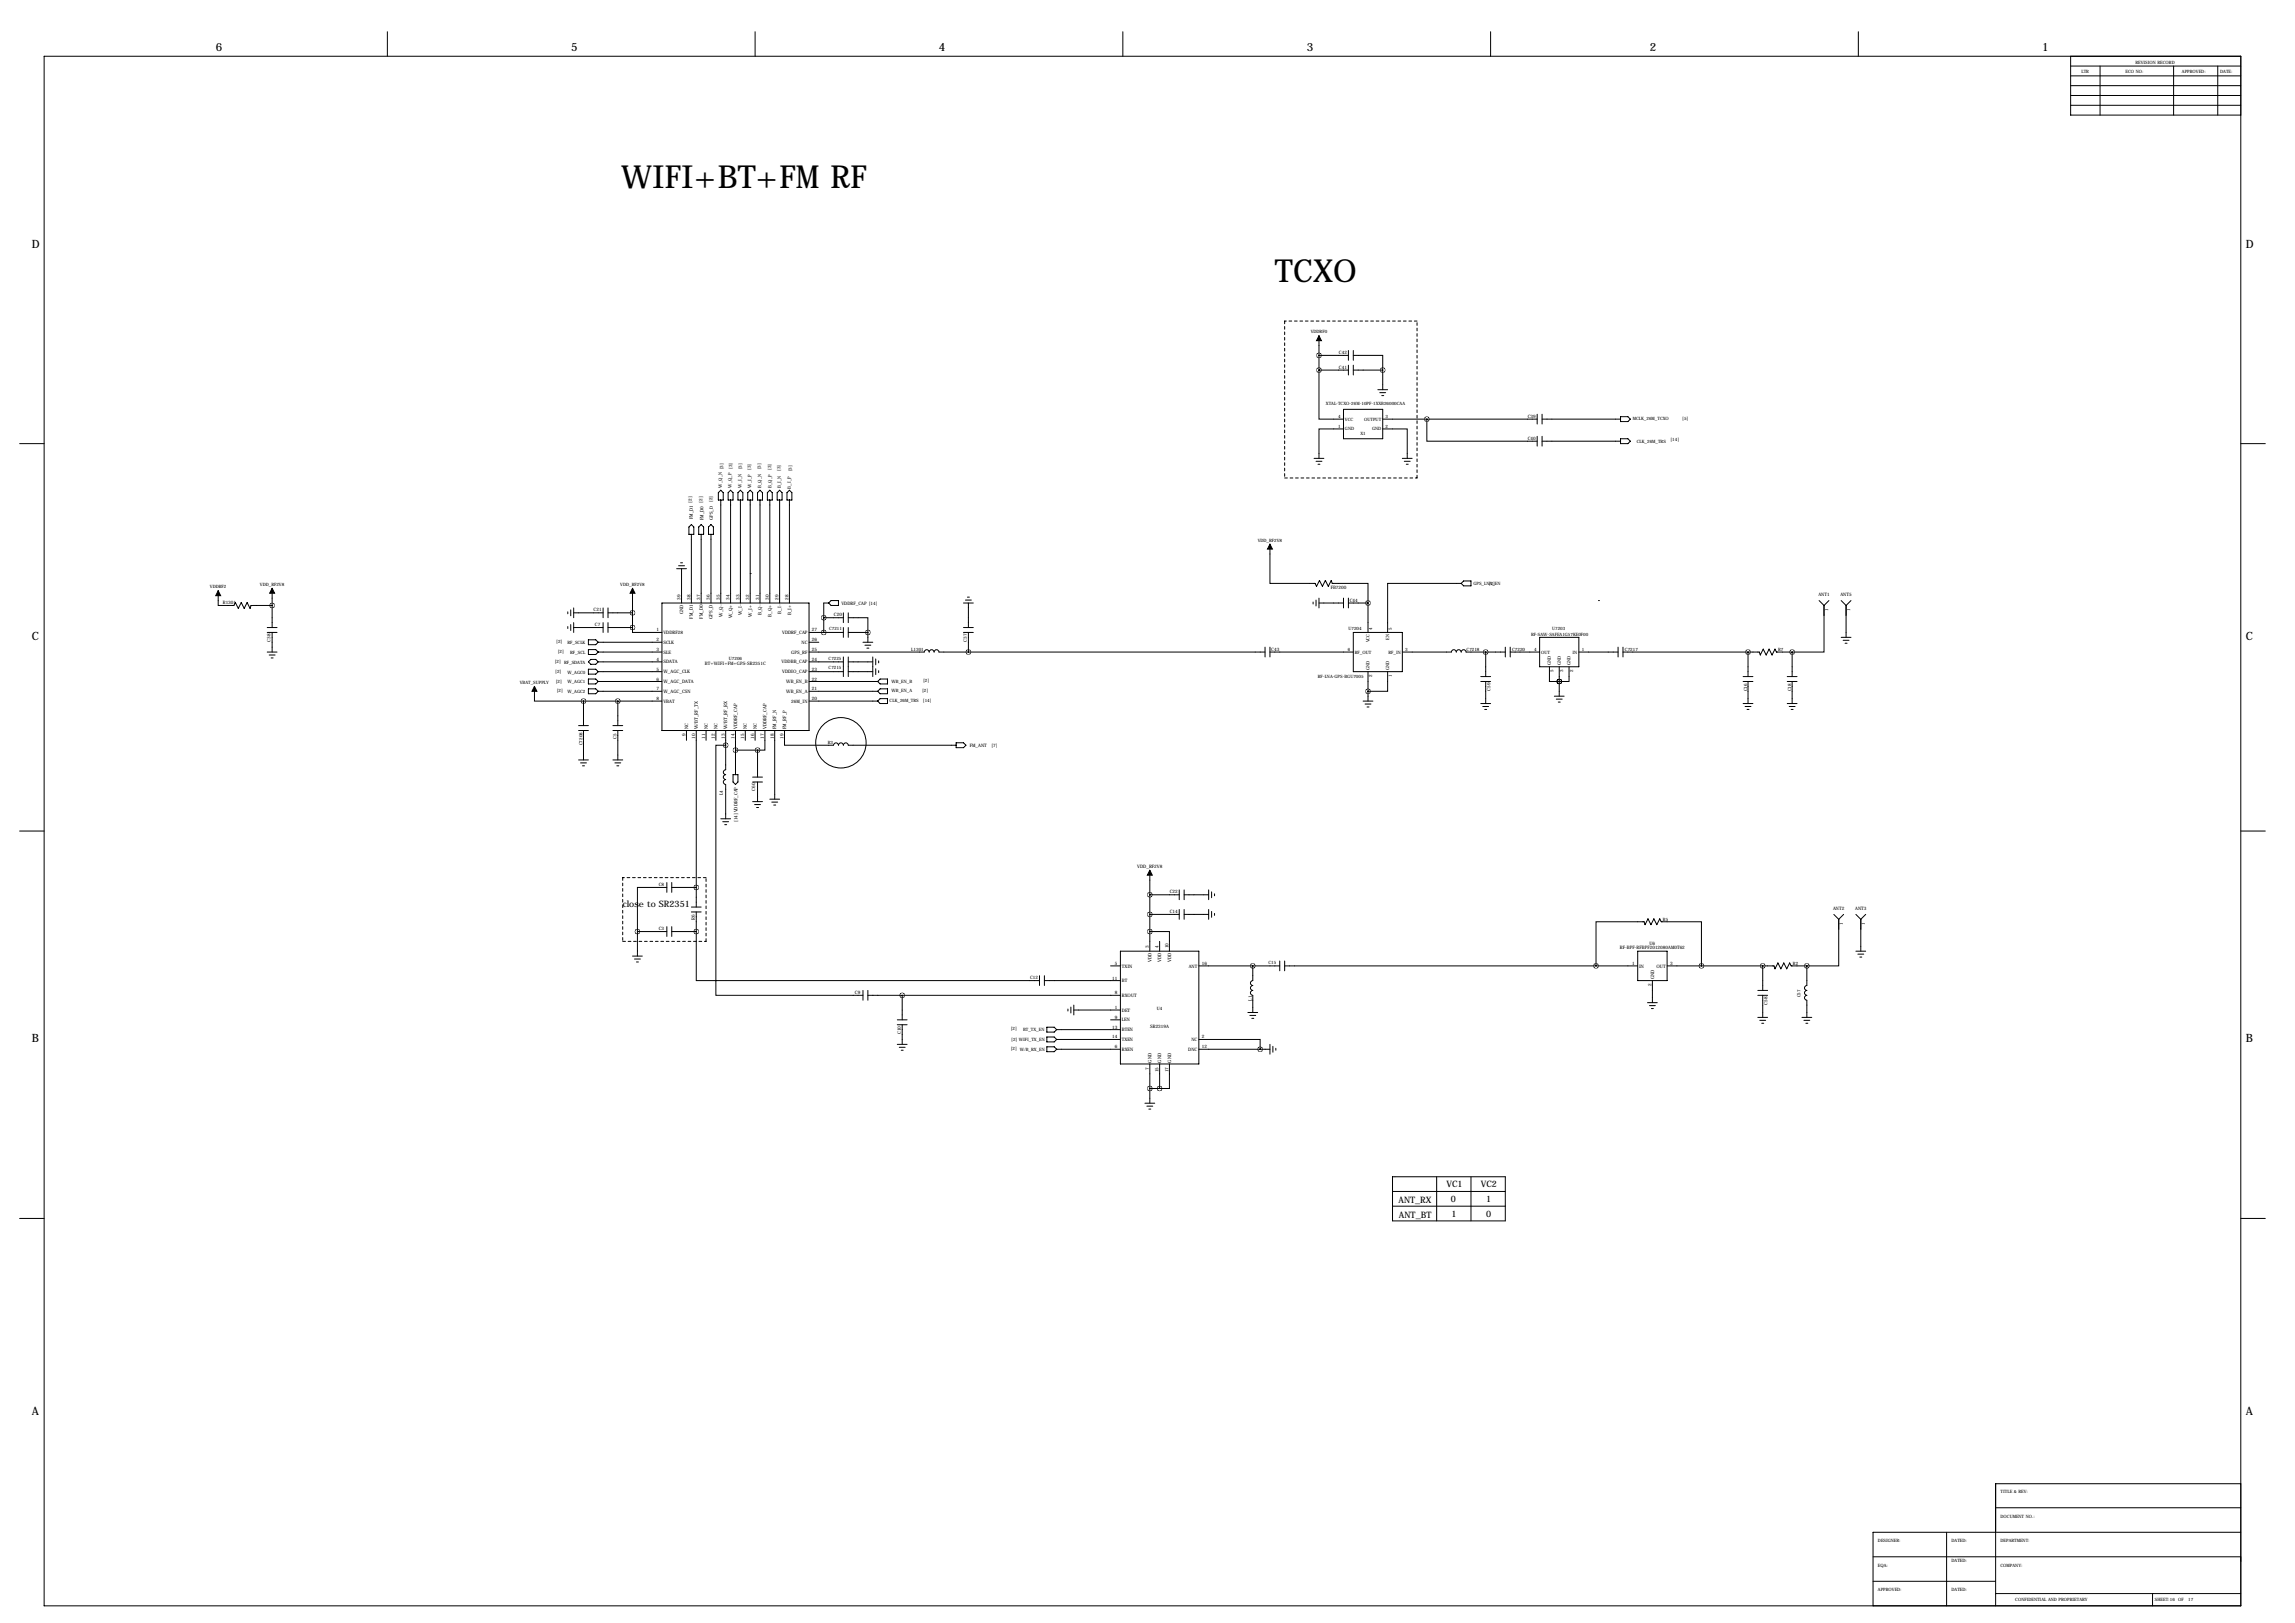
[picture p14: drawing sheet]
<svg xmlns="http://www.w3.org/2000/svg" width="1189mm" height="841mm" viewBox="0 0 1189 841" stroke-linecap="round" stroke-linejoin="round" font-family="sans-serif">
<defs><g id="words">
<g font-size="16.5">
<text x="322" y="97">WIFI+BT+FM RF</text>
<text x="660" y="146">TCXO</text>
</g>
<g font-size="5.9">
<text x="112" y="27">6</text>
<text x="296" y="27">5</text>
<text x="486" y="27">4</text>
<text x="677" y="27">3</text>
<text x="855" y="27">2</text>
<text x="1058" y="27">1</text>
<text x="17" y="128">D</text>
<text x="1163" y="128">D</text>
<text x="17" y="331">C</text>
<text x="1163" y="331">C</text>
<text x="17" y="540">B</text>
<text x="1163" y="540">B</text>
<text x="17" y="733">A</text>
<text x="1163" y="733">A</text>
</g>
<g font-size="4.6">
<text x="323" y="470">close to SR2351</text>
<text x="749" y="615">VC1</text>
<text x="767" y="615">VC2</text>
<text x="724" y="623">ANT_RX</text>
<text x="752" y="623">0</text>
<text x="770" y="623">1</text>
<text x="725" y="631">ANT_BT</text>
<text x="752" y="631">1</text>
<text x="770" y="631">0</text>
</g>
<g font-size="2.4">
<text x="694" y="183">C42</text>
<text x="694" y="191">C41</text>
<text x="791" y="216">C39</text>
<text x="791" y="228">C40</text>
<text x="359" y="269" transform="rotate(-90 359 269)">FM_D1 [2]</text>
<text x="364" y="269" transform="rotate(-90 364 269)">FM_D0 [2]</text>
<text x="689" y="305">FB7200</text>
<text x="353" y="311" transform="rotate(-90 353 311)">39</text>
<text x="358" y="311" transform="rotate(-90 358 311)">38</text>
<text x="363" y="311" transform="rotate(-90 363 311)">37</text>
<text x="368" y="311" transform="rotate(-90 368 311)">36</text>
<text x="373" y="311" transform="rotate(-90 373 311)">35</text>
<text x="378" y="311" transform="rotate(-90 378 311)">34</text>
<text x="383" y="311" transform="rotate(-90 383 311)">33</text>
<text x="388" y="311" transform="rotate(-90 388 311)">32</text>
<text x="393" y="311" transform="rotate(-90 393 311)">31</text>
<text x="398" y="311" transform="rotate(-90 398 311)">30</text>
<text x="403" y="311" transform="rotate(-90 403 311)">29</text>
<text x="408" y="311" transform="rotate(-90 408 311)">28</text>
<text x="699" y="312">C44</text>
<text x="942" y="309">ANT1</text>
<text x="953" y="309">ANT5</text>
<text x="115" y="313">R1301</text>
<text x="308" y="317">C21</text>
<text x="405" y="318" transform="rotate(-90 405 318)">B_I-</text>
<text x="436" y="313">VDDRF_CAP [14]</text>
<text x="947" y="317" transform="rotate(-90 947 317)">1</text>
<text x="958" y="317" transform="rotate(-90 958 317)">1</text>
<text x="354" y="318" transform="rotate(-90 354 318)">GND</text>
<text x="359" y="320" transform="rotate(-90 359 320)">FM_D1</text>
<text x="364" y="320" transform="rotate(-90 364 320)">FM_D0</text>
<text x="369" y="320" transform="rotate(-90 369 320)">GPS_D</text>
<text x="374" y="319" transform="rotate(-90 374 319)">W_Q-</text>
<text x="379" y="320" transform="rotate(-90 379 320)">W_Q+</text>
<text x="384" y="319" transform="rotate(-90 384 319)">W_I-</text>
<text x="389" y="319" transform="rotate(-90 389 319)">W_I+</text>
<text x="395" y="319" transform="rotate(-90 395 319)">B_Q-</text>
<text x="400" y="319" transform="rotate(-90 400 319)">B_Q+</text>
<text x="410" y="319" transform="rotate(-90 410 319)">B_I+</text>
<text x="432" y="319">C20</text>
<text x="308" y="324">C7</text>
<text x="340" y="327">1</text>
<text x="344" y="328">VDDRF28</text>
<text x="405" y="328">VDDRF_CAP</text>
<text x="421" y="327">27</text>
<text x="140" y="332" transform="rotate(-90 140 332)">C38</text>
<text x="340" y="332">2</text>
<text x="344" y="334">SCLK</text>
<text x="415" y="334">NC</text>
<text x="421" y="332">26</text>
<text x="501" y="332" transform="rotate(-90 501 332)">C37</text>
<text x="340" y="337">3</text>
<text x="344" y="339">SLE</text>
<text x="410" y="339">GPS_RF</text>
<text x="421" y="337">25</text>
<text x="659" y="337">C43</text>
<text x="340" y="342">4</text>
<text x="340" y="347">5</text>
<text x="344" y="344">SDATA</text>
<text x="365" y="344">BT+WIFI+FM+GPS-SR2351C</text>
<text x="405" y="344">VDDBB_CAP</text>
<text x="421" y="347">23</text>
<text x="421" y="342">24</text>
<text x="340" y="352">6</text>
<text x="344" y="349">W_AGC_CLK</text>
<text x="344" y="354">W_AGC_DATA</text>
<text x="405" y="349">VDDIO_CAP</text>
<text x="407" y="354">WB_EN_B</text>
<text x="421" y="352">22</text>
<text x="340" y="358">7</text>
<text x="344" y="359">W_AGC_CSN</text>
<text x="407" y="359">WB_EN_A</text>
<text x="421" y="358">21</text>
<text x="772" y="358" transform="rotate(-90 772 358)">C59</text>
<text x="340" y="363">8</text>
<text x="344" y="364">VBAT</text>
<text x="410" y="364">26M_IN</text>
<text x="421" y="363">20</text>
<text x="356" y="378" transform="rotate(-90 356 378)">NC</text>
<text x="362" y="378" transform="rotate(-90 362 378)">W/BT_RF_TX</text>
<text x="367" y="378" transform="rotate(-90 367 378)">NC</text>
<text x="372" y="378" transform="rotate(-90 372 378)">NC</text>
<text x="377" y="378" transform="rotate(-90 377 378)">W/BT_RF_RX</text>
<text x="382" y="378" transform="rotate(-90 382 378)">VDDRF_CAP</text>
<text x="387" y="378" transform="rotate(-90 387 378)">NC</text>
<text x="392" y="378" transform="rotate(-90 392 378)">NC</text>
<text x="397" y="378" transform="rotate(-90 397 378)">VDDRF_CAP</text>
<text x="402" y="378" transform="rotate(-90 402 378)">FM_RF_N</text>
<text x="407" y="378" transform="rotate(-90 407 378)">FM_RF_P</text>
<text x="319" y="383" transform="rotate(-90 319 383)">C5</text>
<text x="355" y="381" transform="rotate(-90 355 381)">9</text>
<text x="360" y="383" transform="rotate(-90 360 383)">10</text>
<text x="365" y="383" transform="rotate(-90 365 383)">11</text>
<text x="370" y="383" transform="rotate(-90 370 383)">12</text>
<text x="375" y="383" transform="rotate(-90 375 383)">13</text>
<text x="380" y="383" transform="rotate(-90 380 383)">14</text>
<text x="386" y="383" transform="rotate(-90 386 383)">15</text>
<text x="391" y="383" transform="rotate(-90 391 383)">16</text>
<text x="396" y="383" transform="rotate(-90 396 383)">17</text>
<text x="401" y="383" transform="rotate(-90 401 383)">18</text>
<text x="406" y="383" transform="rotate(-90 406 383)">19</text>
<text x="502" y="387">FM_ANT</text>
<text x="514" y="387">[7]</text>
<text x="391" y="410" transform="rotate(-90 391 410)">C60</text>
<text x="382" y="426" transform="rotate(-90 382 426)">[14] VDDRF_CAP</text>
<text x="589" y="450">VDD_RF2V8</text>
<text x="341" y="459">C8</text>
<text x="606" y="463">C22</text>
<text x="606" y="473">C14</text>
<text x="950" y="471">ANT2</text>
<text x="961" y="471">ANT3</text>
<text x="360" y="477" transform="rotate(-90 360 477)">R6</text>
<text x="955" y="479" transform="rotate(-90 955 479)">1</text>
<text x="966" y="479" transform="rotate(-90 966 479)">1</text>
<text x="341" y="482">C3</text>
<text x="595" y="491" transform="rotate(-90 595 491)">3</text>
<text x="600" y="491" transform="rotate(-90 600 491)">4</text>
<text x="605" y="491" transform="rotate(-90 605 491)">10</text>
<text x="839" y="492">RF-BPF-RFBPF2012080AM0T62</text>
<text x="854" y="490">U6</text>
<text x="578" y="500">5</text>
<text x="581" y="501">TXIN</text>
<text x="596" y="498" transform="rotate(-90 596 498)">VDD</text>
<text x="602" y="498" transform="rotate(-90 602 498)">VDD</text>
<text x="607" y="498" transform="rotate(-90 607 498)">VDD</text>
<text x="616" y="501">ANT</text>
<text x="623" y="500">16</text>
<text x="845" y="500">1</text>
<text x="849" y="501">IN</text>
<text x="858" y="501">OUT</text>
<text x="865" y="500">3</text>
<text x="534" y="507">C12</text>
<text x="576" y="507">11</text>
<text x="581" y="509">BT</text>
<text x="857" y="507" transform="rotate(-90 857 507)">GND</text>
<text x="443" y="515">C9</text>
<text x="578" y="515">8</text>
<text x="855" y="511" transform="rotate(-90 855 511)">2</text>
<text x="581" y="516">RXOUT</text>
<text x="648" y="518" transform="rotate(-90 648 518)">L1</text>
<text x="916" y="520" transform="rotate(-90 916 520)">C58</text>
<text x="578" y="523">1</text>
<text x="578" y="528">9</text>
<text x="581" y="524">DET</text>
<text x="576" y="533">13</text>
<text x="581" y="529">LEN</text>
<text x="596" y="532">SR2319A</text>
<text x="467" y="536" transform="rotate(-90 467 536)">C10</text>
<text x="576" y="538">14</text>
<text x="581" y="534">BTEN</text>
<text x="581" y="539">TXEN</text>
<text x="617" y="539">NC</text>
<text x="623" y="538">2</text>
<text x="578" y="543">6</text>
<text x="581" y="544">RXEN</text>
<text x="616" y="544">DNC</text>
<text x="623" y="543">12</text>
<text x="596" y="550" transform="rotate(-90 596 550)">GND</text>
<text x="602" y="550" transform="rotate(-90 602 550)">GND</text>
<text x="607" y="550" transform="rotate(-90 607 550)">GND</text>
<text x="595" y="554" transform="rotate(-90 595 554)">7</text>
<text x="600" y="555" transform="rotate(-90 600 555)">15</text>
<text x="605" y="555" transform="rotate(-90 605 555)">17</text>
</g>
<g font-size="2.3">
<text x="1106" y="33">REVISION RECORD</text>
<text x="1078" y="38">LTR</text>
<text x="1101" y="38">ECO NO:</text>
<text x="1130" y="38">APPROVED:</text>
<text x="1150" y="38">DATE:</text>
<text x="679" y="173">VDDRF0</text>
<text x="687" y="210">XTAL-TCXO-26M-10PF-1XXB26000CAA</text>
<text x="693" y="222">1</text>
<text x="693" y="217">4</text>
<text x="697" y="218">VCC</text>
<text x="707" y="218">OUTPUT</text>
<text x="718" y="222">2</text>
<text x="718" y="217">3</text>
<text x="846" y="217">MCLK_26M_TCXO</text>
<text x="871" y="217">[5]</text>
<text x="697" y="223">GND</text>
<text x="705" y="225">X1</text>
<text x="711" y="223">GND</text>
<text x="848" y="229">CLK_26M_TRS</text>
<text x="865" y="229">[14]</text>
<text x="375" y="243" transform="rotate(-90 375 243)">[3]</text>
<text x="379" y="243" transform="rotate(-90 379 243)">[3]</text>
<text x="384" y="243" transform="rotate(-90 384 243)">[3]</text>
<text x="389" y="243" transform="rotate(-90 389 243)">[3]</text>
<text x="394" y="243" transform="rotate(-90 394 243)">[3]</text>
<text x="400" y="243" transform="rotate(-90 400 243)">[3]</text>
<text x="404" y="244" transform="rotate(-90 404 244)">[3]</text>
<text x="410" y="244" transform="rotate(-90 410 244)">[3]</text>
<text x="374" y="253" transform="rotate(-90 374 253)">W_Q_N</text>
<text x="379" y="253" transform="rotate(-90 379 253)">W_Q_P</text>
<text x="384" y="253" transform="rotate(-90 384 253)">W_I_N</text>
<text x="389" y="253" transform="rotate(-90 389 253)">W_I_P</text>
<text x="394" y="253" transform="rotate(-90 394 253)">B_Q_N</text>
<text x="400" y="253" transform="rotate(-90 400 253)">B_Q_P</text>
<text x="404" y="253" transform="rotate(-90 404 253)">B_I_N</text>
<text x="410" y="253" transform="rotate(-90 410 253)">B_I_P</text>
<text x="369" y="260" transform="rotate(-90 369 260)">[2]</text>
<text x="369" y="269" transform="rotate(-90 369 269)">GPS_D</text>
<text x="652" y="281">VDD_RF2V8</text>
<text x="109" y="305">VDDRF2</text>
<text x="135" y="303">VDD_RF2V8</text>
<text x="321" y="303">VDD_RF2V8</text>
<text x="763" y="303">GPS_LNA_EN</text>
<text x="771" y="303">[2]</text>
<text x="429" y="327">C7211</text>
<text x="699" y="326">U7204</text>
<text x="711" y="326" transform="rotate(-90 711 326)">4</text>
<text x="721" y="326" transform="rotate(-90 721 326)">5</text>
<text x="793" y="329">RF-SAW-SAFEA1G57KE0F00</text>
<text x="804" y="327">U7203</text>
<text x="288" y="333">[2]</text>
<text x="294" y="334">RF_SCLK</text>
<text x="709" y="333" transform="rotate(-90 709 333)">VCC</text>
<text x="720" y="331" transform="rotate(-90 720 331)">EN</text>
<text x="289" y="338">[2]</text>
<text x="295" y="339">RF_SCL</text>
<text x="378" y="342">U7206</text>
<text x="429" y="342">C7225</text>
<text x="472" y="337">L1301</text>
<text x="698" y="337">6</text>
<text x="702" y="339">RF_OUT</text>
<text x="719" y="339">RF_IN</text>
<text x="728" y="337">3</text>
<text x="760" y="337">C7218</text>
<text x="783" y="337">C7220</text>
<text x="795" y="337">4</text>
<text x="798" y="339">OUT</text>
<text x="815" y="339">IN</text>
<text x="819" y="337">1</text>
<text x="842" y="337">C7217</text>
<text x="921" y="337">R7</text>
<text x="287" y="343">[2]</text>
<text x="292" y="344">RF_SDATA</text>
<text x="429" y="347">C7215</text>
<text x="709" y="347" transform="rotate(-90 709 347)">GND</text>
<text x="720" y="347" transform="rotate(-90 720 347)">GND</text>
<text x="803" y="345" transform="rotate(-90 803 345)">GND</text>
<text x="809" y="345" transform="rotate(-90 809 345)">GND</text>
<text x="814" y="345" transform="rotate(-90 814 345)">GND</text>
<text x="288" y="349">[2]</text>
<text x="288" y="354">[2]</text>
<text x="294" y="349">W_AGC0</text>
<text x="462" y="354">WB_EN_B</text>
<text x="478" y="353">[2]</text>
<text x="683" y="351">RF-LNA-GPS-BGU7005</text>
<text x="711" y="351" transform="rotate(-90 711 351)">2</text>
<text x="721" y="351" transform="rotate(-90 721 351)">1</text>
<text x="805" y="348" transform="rotate(-90 805 348)">5</text>
<text x="810" y="348" transform="rotate(-90 810 348)">3</text>
<text x="815" y="348" transform="rotate(-90 815 348)">2</text>
<text x="269" y="354">VBAT_SUPPLY</text>
<text x="288" y="359">[2]</text>
<text x="294" y="354">W_AGC1</text>
<text x="294" y="359">W_AGC2</text>
<text x="462" y="359">WB_EN_A</text>
<text x="478" y="359">[2]</text>
<text x="905" y="358" transform="rotate(-90 905 358)">C16</text>
<text x="928" y="358" transform="rotate(-90 928 358)">C18</text>
<text x="461" y="363">CLK_26M_TRS</text>
<text x="478" y="364">[14]</text>
<text x="302" y="386" transform="rotate(-90 302 386)">C7208</text>
<text x="429" y="386">R3</text>
<text x="374" y="412" transform="rotate(-90 374 412)">L4</text>
<text x="861" y="477">R5</text>
<text x="657" y="499">C15</text>
<text x="929" y="500">R2</text>
<text x="933" y="517" transform="rotate(-90 933 517)">C57</text>
<text x="599" y="523">U4</text>
<text x="524" y="534">[2]</text>
<text x="524" y="539">[2] WIFI_TX_EN</text>
<text x="530" y="534">BT_TX_EN</text>
<text x="524" y="544">[2]</text>
<text x="528" y="545">W/B_RX_EN</text>
<text x="1036" y="773">TITLE &amp; REV:</text>
<text x="1036" y="786">DOCUMENT NO.:</text>
<text x="973" y="799">DESIGNER:</text>
<text x="1011" y="799">DATED:</text>
<text x="1036" y="799">DEPARTMENT:</text>
<text x="1011" y="809">DATED:</text>
<text x="973" y="811">EQA:</text>
<text x="1036" y="811">COMPANY:</text>
<text x="973" y="824">APPROVED:</text>
<text x="1011" y="824">DATED:</text>
<text x="1044" y="829">CONFIDENTIAL AND PROPRIETARY</text>
<text x="1116" y="829">SHEET:16 OF</text>
<text x="1134" y="829">17</text>
</g>
</g></defs>
<g fill="none" stroke="#000" stroke-width=".52">
<path d="M201 16v13M391 16v13M582 16v13M772 16v13M963 16v13M23 29h1138v803h-1138zM1073 29v31h88M1073 34h88M1073 39h88M1088 34v26M1126 34v26M1149 34v26"/>
<path d="M1073 44h88M1073 49h88M1073 55h88M683 174v18M683 192v25h13M683 192h15M683 184h15M698 182v5M698 189v5M701 184h15v8M701 182v5M701 189v5"/>
<path d="M701 192h15M716 192v10M696 212h20v15h-20zM714 202h5M715 203h3M716 205h1M716 217h80M739 217v12h57M796 215v5M799 217h40M799 215v5M839 216h4l2 1-2 1h-4z"/>
<path d="M10 230h13M681 237h5M682 239h3M696 222h-13v15M716 222h13v15M726 237h6M727 239h4M796 226v5M799 226v5M799 229h40M839 227h4l2 2-2 1h-4zM1161 230h12"/>
<path d="M373 259v53M373 254l2 1v4h-3v-4zM377 255l1-1 2 1v4h-3zM378 259v53M384 259v53M384 254l1 1v4h-3v-4zM389 259v53M389 254l1 1v4h-3v-4zM394 259v53M394 254l1 1v4h-3v-4zM398 255l1-1 1 1v4h-2zM399 259v53"/>
<path d="M403 255l1-1 1 1v4h-2zM404 259v53M409 259v53M409 254l1 1v4h-2v-4zM683 240h1M728 240h1M358 277v35M358 272l1 1v4h-2v-4zM363 277v35M363 272l1 1v4h-2v-4zM368 277v35M368 272l2 1v4h-3v-4z"/>
<path d="M351 295h5M352 293h3M353 292h1M353 295v17M389 297h.1M658 282v20h23l1 2 2-3 1 3 2-3 1 3 2-3v1h19v10M113 306v8h8l1-2 1 3 2-3 1 3 2-3 2 3v-1h11M141 305v20M294 317v1M296 316v3M297 317h15M297 315v5"/>
<path d="M312 315v5M315 315v5M315 317h13M328 305v20M343 312h76v66h-76zM427 320h10M429 312h-2v16M431 311h3v3h-3l-2-2zM437 317v6M439 320h11v8M439 317v6M499 312h5"/>
<path d="M500 311h3M501 309h1M502 312v13M680 312v1M682 311v3M683 312h13M683 310v5M696 310v5M698 312h11M698 310v5M709 312v16M757 302h-38v26"/>
<path d="M758 301h4v2h-4l-1-1zM828 311h.1M942 311l3 3M945 314v24h-17M947 311l-2 3M954 311l2 3M956 314v16M959 311l-3 3M138 328h6M138 325h6M138 338h6M139 339h3"/>
<path d="M141 328v10M294 325v1M296 324v3M297 325h15M297 323v5M305 331h4l1 2-1 1h-4zM305 336h4l1 2-1 1h-4zM310 333h33M310 338h33M312 323v5M315 325h13M315 323v5"/>
<path d="M328 325v3h15M419 338h60a1.3 1.3 0 0 1 1-1 1.3 1.3 0 0 1 1 1 1.3 1.3 0 0 1 2-1 1.3 1.3 0 0 1 1 1 1.3 1.3 0 0 1 1-1 1.3 1.3 0 0 1 1 1h169M419 328h18M419 333h5M437 325v5M439 325v5M439 328h11M447 333h5M448 334h3M449 336h1M450 328v5M499 328h5"/>
<path d="M499 325h5M502 328v10M655 335v5M658 338h43M658 335v5M701 328h25v20h-25zM726 338h26a1.3 1.3 0 0 1 1-1 1.3 1.3 0 0 1 1 1 1.3 1.3 0 0 1 2-1 1.3 1.3 0 0 1 1 1 1.3 1.3 0 0 1 1-1 1.3 1.3 0 0 1 1 1h21M770 338v12M780 335v5M782 338h16M782 335v5M798 330h20v15h-20z"/>
<path d="M818 338h20M838 335v5M841 338h70l1 1 1-3 2 3 1-3 2 3 1-3 1 2h8M841 335v5M906 338v12M928 338v12M954 330h5M955 332h3M956 333h1M140 341h1M277 356v7h25M305 347h4l1 1-1 1h-4z"/>
<path d="M305 352h4l1 1-1 1h-4zM305 357h4l1 1-1 1h-4zM306 342h3l1 1-1 1h-3l-1-1zM310 343h33M310 348h33M310 353h33M310 358h33M419 343h18M419 348h18M419 353h36M419 358h36M437 340v10"/>
<path d="M439 343h13M439 340v10M439 348h13M452 340v10M454 341v3M454 346v3M455 358l1-1h4v2h-4zM455 342v1M455 347v1M456 352h4v2h-4l-1-1zM709 348v15M719 348v10h-10"/>
<path d="M767 353h5M767 350h5M770 353v11M803 345v8h5M808 353h.1M808 345v16M813 345v8h-5M903 353h5M903 350h5M906 353v11M926 353h5M926 350h5"/>
<path d="M928 353v11M300 378h5M300 376h5M302 363v13M302 378v16M302 363h41M317 378h6M317 376h6M320 363v13M320 378v16M356 378v5M361 378v92"/>
<path d="M366 378v5M371 378v5M376 378v21a1.3 1.3 0 0 0-1 1 1.3 1.3 0 0 0 1 1 1.3 1.3 0 0 0-1 2 1.3 1.3 0 0 0 1 1 1.3 1.3 0 0 0-1 1 1.3 1.3 0 0 0 1 1v18M381 378v23M386 378v5M391 378v5M396 378v11h-4M401 378v36M406 378v8h26a1.3 1.3 0 0 1 1-1 1.3 1.3 0 0 1 1 1 1.3 1.3 0 0 1 2-1 1.3 1.3 0 0 1 1 1 1.3 1.3 0 0 1 1-1 1.3 1.3 0 0 1 1 1h56M419 363h36M455 363l1-1h4v2h-4zM706 363h5"/>
<path d="M707 365h3M708 366h1M767 364h5M768 366h3M769 367h1M805 361h5M806 362h3M807 364h1M903 364h5M904 366h3M905 367h1M926 364h5"/>
<path d="M927 366h3M928 367h1M300 394h5M301 395h3M302 397h1M317 394h6M319 395h3M320 397h1M376 386h-5v130h76M381 389h11M392 389v14M495 385h4l1 1-1 1h-4z"/>
<path d="M380 401h2v4l-1 1-1-1zM390 405h5M390 403h5M390 415h5M391 417h3M392 418h1M392 405v10M399 414h5M400 415h3M401 417h1M10 430h13M373 424h5"/>
<path d="M374 426h3M375 427h1M1161 430h12M345 460h-15v23M345 457v5M348 460h13M348 457v5M596 451v42M345 480v5M348 480v5M358 472h5M358 470h5"/>
<path d="M361 472v11M596 463h15M596 474h15M611 461v5M611 471v5M613 463h13M613 461v5M613 471v5M613 474h13M626 461v5M626 471v5M628 462v3"/>
<path d="M628 472v3M629 463v1M629 473v1M950 474l2 2M952 476v24h-16M955 474l-3 2M961 474l3 2M964 476v17M966 474l-2 2M328 495h5M329 497h3M330 498h1"/>
<path d="M330 483h15M330 483v12M348 483h13M361 483v25h177M580 493h41v58h-41zM596 483h10v10M601 488v5M663 498v5M665 498v5M848 493h16v15h-16zM961 493h5M962 494h3"/>
<path d="M963 496h1M447 513v5M450 516h130M450 513v5M467 516v12M538 505v5M541 508h39M541 505v5M575 500h5M621 500h42M649 500v8a1.3 1.3 0 0 0-1 1 1.3 1.3 0 0 0 1 1 1.3 1.3 0 0 0-1 2 1.3 1.3 0 0 0 1 1 1.3 1.3 0 0 0-1 1 1.3 1.3 0 0 0 1 2v8M665 500h183"/>
<path d="M827 500v-23h25v2l2-3 1 3 2-3 1 3 2-3 1 1h20v23M853 519h6M856 508v11M864 500h55v2l2-3 2 3 1-3 2 3 1-3 1 1h8M911 516h5M911 513h5M913 500v13M913 516v11M936 500v10a1.3 1.3 0 0 0-1 2 1.3 1.3 0 0 0 1 1 1.3 1.3 0 0 0-1 1 1.3 1.3 0 0 0 1 2 1.3 1.3 0 0 0-1 1 1.3 1.3 0 0 0 1 1v9M465 528h5M465 531h5M467 531v10"/>
<path d="M542 532h4l1 1-1 2h-4zM542 537h4l1 1-1 2h-4zM547 538h33M547 533h33M553 523v1M555 522v3M556 523h24M556 521v5M575 528h5M621 538h32v5M646 524h6M647 526h3"/>
<path d="M648 527h1M854 521h4M855 522h1M911 527h5M912 529h3M913 530h1M933 527h6M934 529h4M935 530h1M465 541h5M466 542h3M467 544h1"/>
<path d="M542 542h4l1 1-1 2h-4zM547 543h33M596 551v20M601 551v13M606 551v13h-5M621 543h37M658 541v5M659 542v3M661 543v1M593 571h5M594 573h3M595 574h1"/>
<path d="M596 564h5M721 610h59v22h-59zM721 617h59M744 610v22M762 610v22M10 631h13M721 625h59M1161 631h12M1161 769h-127v63M1008 794v38M1034 781h127M1161 794h-191v38"/>
<path d="M970 806h64M970 819h64M1034 806h127M1034 825h127M1115 825v7"/>
<circle cx="436" cy="385" r="13"/>
</g>
<path d="M665 166v82M734 166h-69M665 248h69M734 248v-82M323 455v33M366 455h-43M323 488h43M366 488v-33" fill="none" stroke="#000" stroke-width=".52" stroke-dasharray="1.4 1.4"/>
<path d="M683 174l2 2h-3zM658 282l1 2h-2zM113 306l1 3h-2zM141 305l1 2h-2zM328 305l1 2h-3zM277 356l1 2h-2zM596 451l1 2h-3z" fill="#000" stroke="#000" stroke-width=".52"/>
<path d="M449 328a.5 .5 0 0 0 1 0 .5 .5 0 0 0-1 0zM905 338a.5 .5 0 0 0 1 0 .5 .5 0 0 0-1 0zM392 389a.5 .5 0 0 0 1 0 .5 .5 0 0 0-1 0z" fill="#000" stroke="#000" stroke-width="2.5"/>
<use href="#words"/>
</svg>
